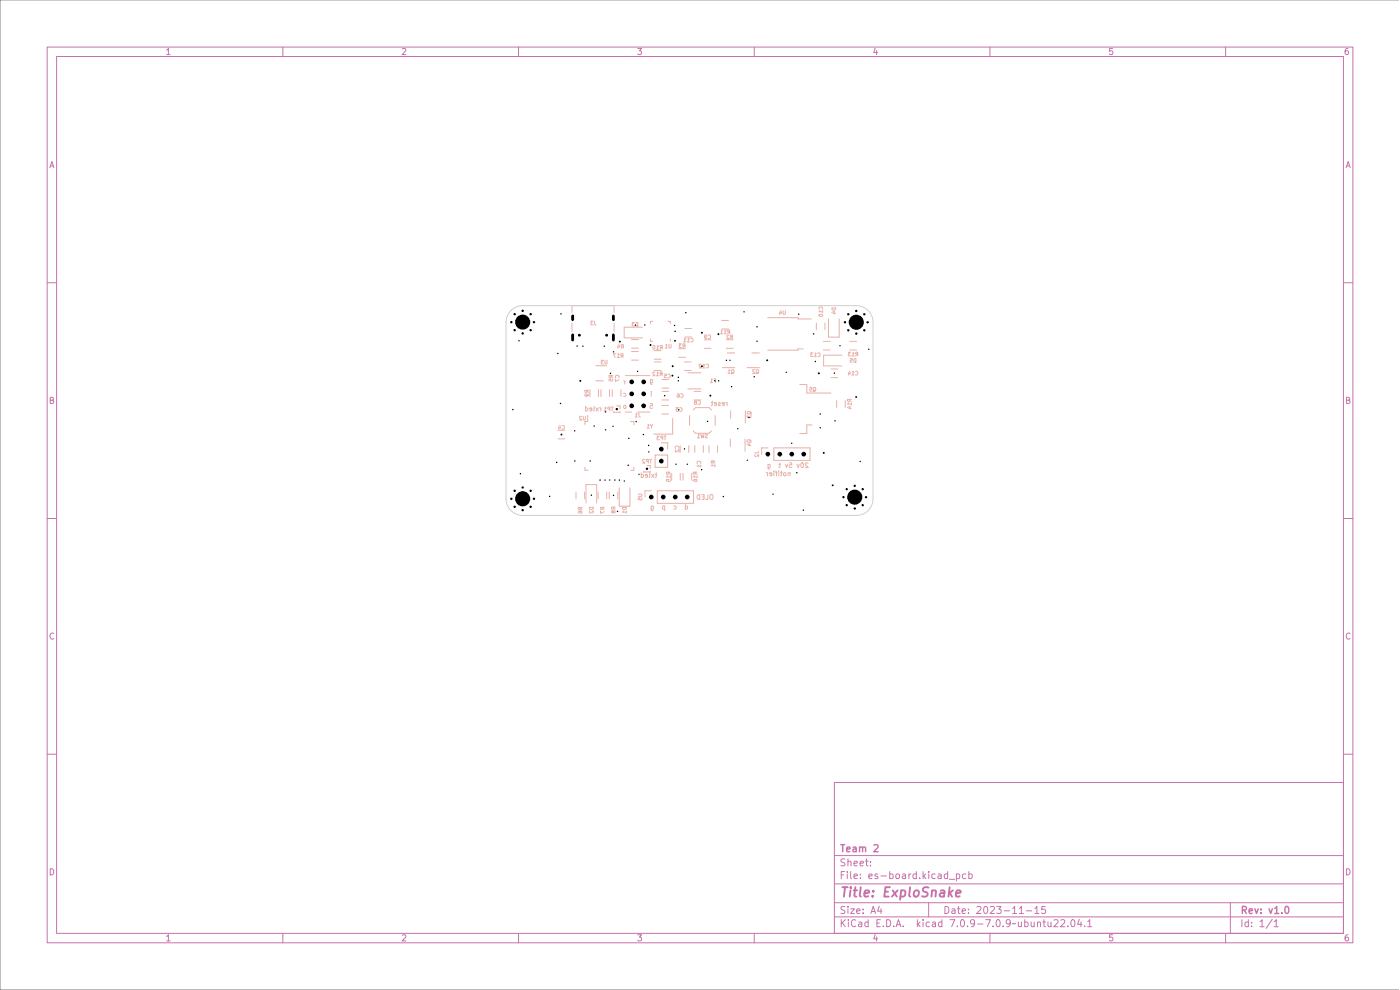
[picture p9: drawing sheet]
<svg xmlns="http://www.w3.org/2000/svg" width="297mm" height="210mm" viewBox="0 0 297 210" stroke-linecap="round" stroke-linejoin="round" font-family="sans-serif">
<g fill="none" stroke="#c872ab" stroke-width=".21">
<path d="M10 10h277v190h-277zM12 12h273v186h-273zM35.3 10.6l.4-.3v1.3M35.3 11.6h.8M60 10v2M85.3 10.4l.5-.1 .3 .3-.8 1h.8M110 10v2M135.3 10.3h.8l-.4 .5 .3 .1v.6l-.2 .1-.5-.1M160 10v2M185.7 10.2l-.3 .9h.8M186 10.7v.9M210 10v2"/>
<path d="M236 10.3h-.6v.6l.6-.1v.7l-.2 .1-.4-.1M260 10v2M286 10.3h-.4l-.2 .3v.7l.2 .3 .4-.1 .1-.5-.1-.2h-.4l-.2 .2M10.6 35.6l.4-1.3 .4 1.3M10.7 35.2h.6M285.6 35.6l.4-1.3 .4 1.3M285.7 35.2h.6M10 60h2M285 60h2M10.7 84.9l.5-.1 .1-.4-.6-.1v1.3h.5l.2-.5-.3-.2M285.7 84.9l.5-.1 .1-.4-.6-.1v1.3h.5l.2-.5-.3-.2M10 110h2"/>
<path d="M285 110h2M11.4 134.4a.58 .58 0 0 0-.8 .5 .58 .58 0 0 0 .8 .6M286.4 134.4a.58 .58 0 0 0-.8 .5 .58 .58 0 0 0 .8 .6M10 160h2M285 160h2M177 166h108v32h-108zM10.7 184.3a.66 .66 0 0 1 .7 .6 .66 .66 0 0 1-.7 .7zM35.3 198.7l.4-.4v1.3M35.3 199.6h.8M60 198v2M85.3 198.4l.5-.1 .3 .4-.8 .9h.8M110 198v2"/>
<path d="M135.3 198.3h.8l-.4 .5 .3 .1v.6l-.2 .1-.5-.1M160 198v2M177 194.5h108M177 191.5h108M177 187.5h108M177 181.5h108M178.5 195.1v1.5M178.5 185.6h.5M178.7 195.7l.6 .9M179.2 184.9h-.7v1.5M179.2 192.3h-.5l-.2 .1v.4l.6 .3 .1 .4-.2 .3-.6-.1M179.2 182.2h-.5l-.2 .1v.4l.6 .3 .1 .4-.2 .3-.6-.1"/>
<path d="M179.3 195.1l-.8 .8M179.7 184.9v.1M179.7 185.4v1M179.9 192.3v.1M179.9 182.8l.2-.1h.4v1M179.9 182.2v1.5M179.9 192.8v1M180 195.1v.1M180 195.6v1M180.5 192.8h.8l-.8 1h.8M180.5 184.9v1.3l.2 .2M181.2 185.9l.7-.2-.1-.3h-.4l-.2 .2 .1 .7h.5"/>
<path d="M181.2 183.2l.7-.2-.1-.3h-.4l-.2 .2 .1 .7h.5M181.5 195.2a.71 .71 0 0 0-1 .5 .71 .71 0 0 0 .8 .9l.2-.2M181.7 193.3l.8-.2-.1-.3h-.4l-.3 .2 .1 .7h.6M182.2 195.6h.5l.1 1M182.5 183.2l.7-.2-.1-.3h-.4l-.2 .2v.7h.6M182.5 186.2v.2M182.5 185.4v.2M182.8 195.9l-.5 .1-.2 .2 .2 .4 .5-.1M183.1 193.6v.2M183.1 192.8v.2M183.6 182.7h.6M183.8 182.2v1.3l.4 .2"/>
<path d="M184.2 195.6h-.5l-.2 .3 .1 .6h.6M184.2 195.1v1.5M184.3 185.9l.7-.2v-.3h-.5l-.2 .2 .1 .7h.6M184.7 183.5v.2M184.7 182.7v.2M184.7 193.8l.5-1.5 .5 1.5M184.9 193.3h.7M185.7 198.2l-.3 1h.8M186 198.7v.9M186 195.8h.5M186.2 185.4h-.4l-.2 .2 .1 .2 .5 .1v.4h-.6M186.5 192.2l-.3 1.1h.9"/>
<path d="M186.7 195.1h-.7v1.5h.7M186.9 192.8v1M186.9 185.8h1.1M187.4 196.4v.2M188.1 195.1a.76 .76 0 0 1 .9 .7 .76 .76 0 0 1-.9 .8zM188.7 185.4h.5l.3 .3-.2 .6h-.6M188.7 184.9v1.5M189.6 196.4v.2M190.1 196.6l.5-1.5 .5 1.5M190.1 185.5l.2-.1 .4 .1 .1 .6-.1 .2-.4 .1-.2-.2zM190.2 196.1h.8M191.5 185.4h.5l.1 1"/>
<path d="M191.6 196.4v.2M192.1 185.7l-.5 .1-.2 .2 .2 .4 .5-.1M192.8 185.4v1M193.2 185.4l-.4 .3M194.4 185.4h-.4l-.3 .3 .1 .6h.6M194.4 184.9v1.5M194.6 195.1v1.5M194.7 196l.5 .6M195.1 186.2v.2M195.2 195.6l-.6 .5M195.8 195.1v.1M195.8 184.9v1.5"/>
<path d="M195.8 195.6v1M196 185.8l.4 .6M196.4 185.4l-.6 .5M197 191.5v3M197 184.9v.1M197 185.4v1M197.2 195.6h-.5l-.2 .3 .1 .6h.6M197.8 195.6h.6l.1 1M198.4 185.4h-.4l-.3 .3 .1 .6h.6M198.5 195.9l-.5 .1-.3 .2 .3 .4 .5-.1M199 185.4h.6l.1 1M199.7 185.7l-.5 .1-.2 .2 .2 .4 .5-.1"/>
<path d="M199.8 195.6h-.4l-.3 .3 .1 .6h.6M199.8 195.1v1.5M200.5 192.3a.76 .76 0 0 1 .8 .7 .76 .76 0 0 1-.8 .8zM201 185.4h-.4l-.3 .3 .2 .6h.5M201 184.9v1.5M201.4 186.5h1.1M201.5 195.1h1l-.6 1.5M202 192.8h.5l.1 1M202.6 193.1l-.5 .1-.2 .2 .2 .4 .5-.1M202.9 185.4h.4l.3 .3-.1 .6h-.6M202.9 185.4v1.5M203.1 196.4v.2"/>
<path d="M203.1 192.8h.6M203.3 192.3v1.3l.4 .2M204 195.1h.1a.8 .8 0 0 1 .5 .7 .8 .8 0 0 1-.5 .8 1 1 0 0 1-.1-1.5zM204.1 193.3l.7-.2v-.3h-.5l-.2 .2 .1 .7h.6M204.9 185.4h-.4l-.3 .3 .1 .6h.6M205.2 196.4v.2M205.5 193.6v.2M205.5 192.8v.2M205.5 185.4h.5l.2 .3-.1 .6h-.6M205.5 184.9v1.5M206.7 195.7l-.2 .3-.5-.1-.1-.2v-.3l.3-.3h.4l.1 .3a1.09 1.09 0 0 1-.2 1.1l-.5 .1M207.2 192.4l.6-.1 .3 .4-.9 1.1h.9"/>
<path d="M207.4 196h1.1M208.9 192.3h.1a.8 .8 0 0 1 .6 .7 .8 .8 0 0 1-.6 .8 1 1 0 0 1-.1-1.5zM209.1 195.1h1l-.6 1.5M210 198v2M210.1 192.4l.6-.1 .3 .4-1 1.1h1M210.7 196.4v.2M211.5 192.3h.9l-.5 .5 .4 .2v.6l-.2 .2-.6-.2M211.5 195.2l.2-.1a.8 .8 0 0 1 .5 .7 .8 .8 0 0 1-.5 .8l-.2-.2-.2-.4zM212.8 196.4v.2M213 193.2h1.2M214.3 195.7l-.3 .3-.4-.1-.1-.2v-.3l.2-.3h.5l.1 .3a1.09 1.09 0 0 1-.3 1.1l-.4 .1M214.8 192.7l.4-.4v1.5"/>
<path d="M214.8 193.8h.9M215.5 195.9l-.8 .1M216 195.6l.1 .9 .4 .1 .2-.2M216.2 192.7l.5-.4v1.5M216.2 193.8h.9M216.7 195.6v1M217.4 195.6h.4l.3 .3-.1 .6h-.6M217.4 195.1v1.5M217.7 193.2h1.2M218.7 195.6l.1 .9 .4 .1 .2-.2M219.4 195.6v1M219.5 192.7l.5-.4v1.5"/>
<path d="M219.5 193.8h.9M220.1 195.7l.2-.1h.4v1M220.1 195.6v1M221.2 195.6h.6M221.5 195.1v1.3l.3 .2M221.7 192.3h-.7v.7l.2-.2 .5 .1 .1 .2-.1 .5-.2 .2-.5-.2M222.3 195.6l.1 .9 .3 .1 .3-.2M223 195.6v1M223.6 195.2l.6-.1 .3 .4-1 1.1h1M225 195.2l.6-.1 .3 .4-.9 1.1h.9M226.5 196.4v.2M227.4 195.1h.1a.8 .8 0 0 1 .6 .7 .8 .8 0 0 1-.6 .8 1 1 0 0 1-.1-1.5z"/>
<path d="M229 195l-.4 1.1h.9M229.3 195.6v1M230.1 196.4v.2M230.7 195.5l.5-.4v1.5M230.7 196.6h.9M236 198.3h-.6v.6l.6-.1v.7l-.2 .1-.4-.1M260 198v2M261 191.5v6.5M263.5 195.1v1.5M264.8 195.6h-.4l-.3 .3 .1 .6h.6M264.8 195.1v1.5M265.5 196.4v.2"/>
<path d="M265.5 195.6v.2M267.3 195.5l.4-.4v1.5M267.3 196.6h.9M269.9 195l-1.3 1.9M270.3 195.5l.4-.4v1.5M270.3 196.6h.9M285.7 184.3a.66 .66 0 0 1 .7 .6 .66 .66 0 0 1-.7 .7zM286 198.3h-.4l-.2 .3v.7l.2 .3 .4-.1 .1-.5-.1-.2h-.4l-.2 .2"/>
</g>
<g fill="none" stroke="#c872ab" stroke-width=".3">
<path d="M178.3 179.2h.9M178.8 179.2v1.5M181 179.7h.6v1M182.3 179.8l.3-.1h.3l.1 1M182.3 179.7v1M183 179.9l.2-.2h.4v1M185.4 179.3l.6-.1 .3 .4-1 1.1h1M179.6 180.2l.7-.2v-.3h-.4l-.3 .2 .1 .7h.6M181.6 180l-.5 .1-.2 .2 .2 .4 .5-.1M263.6 193.1l.7-.1 .1-.2-.1-.4-.7-.1v1.5M263.9 193.1l.5 .7M265 193.3l.7-.2-.1-.3h-.4l-.2 .2 .1 .7h.5"/>
<path d="M266.2 192.8l.4 1 .3-1M267.5 193.6v.2M267.5 192.8v.2M269.2 192.8l.4 1 .3-1M270.4 192.7l.5-.4v1.5M270.4 193.8h.9M271.9 193.6v.2M272.7 192.4l.2-.1a.8 .8 0 0 1 .5 .7 .8 .8 0 0 1-.5 .8l-.3-.6z"/>
</g>
<g fill="none" stroke="#c872ab" stroke-width=".4">
<path d="M178.7 188.2h1.1M179.3 188.2l-.3 2M180.4 188.9l-.1 1.3M180.5 188.2v.2M181.1 188.9h.8M181.5 188.2l-.3 1.7 .1 .2 .4 .1M182.6 188.2l-.2 1.7 .2 .3M183.4 189.5l1-.2-.1-.3h-.7l-.3 .9 .3 .3 .6-.1M185.1 190v.2M185.3 189l-.1 .1M187.7 189.1h.7M188.8 188.2h-1l-.2 2h.9"/>
<path d="M189.4 188.9l.9 1.3M190.4 188.9l-1.2 1.3M191.2 189h.7l.2 .2-.1 .6a.66 .66 0 0 1-1 .3M191.2 188.9l-.3 2M193.1 188.2l-.2 1.7 .2 .3M194 189.1l.1-.1a.51 .51 0 0 1 .8 .2v.6l-.3 .3a.5 .5 0 0 1-.8-.3zM197 188.3a.85 .85 0 0 0-1.1 .1l-.1 .6 .9 .4v.6a.86 .86 0 0 1-1.1 .1M197.7 189.1l.3-.2 .5 .1-.1 1.2M197.8 188.9l-.2 1.3M199.6 189h.7v1.2M200.4 189.3l-.7 .1a.4 .4 0 0 0-.3 .4 .4 .4 0 0 0 .2 .4l.7-.1M201.5 188.2l-.3 2"/>
<path d="M201.5 189.4l.5 .8M202.1 188.9l-.8 .7M202.8 189.5l1-.2-.1-.3-.5-.1-.3 .2-.1 1h.8"/>
</g>
<path d="M0 0h.1M0 0h296.7M0 0v210" fill="none" stroke="#848484" stroke-width=".21"/>
<g fill="none" stroke="#e8b2a7" stroke-width=".21">
<path d="M121.3 66.3v-1.5h9v1.5M121.3 68.5v1.8M125.8 68.1h-.5l.3 .3-.2 .1v.3h.4M126.1 68.1l.1 .7 .2 .1M126.4 77.6h2.3M128 76.4h-.5l.3 .3-.3 .2 .1 .2h.4M128.3 76.4v.7l.2 .1 .3-.1v-.7M129.6 79.6v.4h-.3l-.1-.4h.8M129.6 79.8l.4 .3M130.3 68.5v1.8M130.7 75h-.6l.4 .8M130.9 75.8h.5"/>
<path d="M131.1 73.3v.6M131.3 73l.2 .6h-.5M131.4 75.3l-.2-.3v.8M132 75.4l-.3 .4M132 73.5l-.2 .4M132.2 75.4h-.4l-.1-.3 .5-.1v.8M132.2 73.5h-.4v-.4h.4v.8M132.7 79.7h5.2M134 73.8h1.4M134 72h1.4M134 74.6h1.4M134 76.4h1.4"/>
<path d="M134.6 68.4h-.5l.3 .3-.3 .1v.3h.5M134.9 68.5l.4-.1v.8a.42 .42 0 0 1-.4-.2 .42 .42 0 0 1 0-.5zM136.3 69.4h-3.9v2.3h3.9M138 71.9v.5h.5M138.5 68.2h-.5v.4M138.6 73.3h.1a.36 .36 0 0 1 .3 .4 .36 .36 0 0 1-.4 .3zM138.8 78.6h1.4M138.8 76.2h1.4M138.8 74.4h1.4M138.8 76.8h1.4M138.9 79l-.3-.1-.1 .2 .5 .6h-.5M139.2 79.7h.5"/>
<path d="M139.3 74.1h.4M139.7 79.1l-.2-.2v.8M139.7 73.5l-.2-.2v.8M140.3 79.3l-.3 .4M140.3 73.7l-.3 .4M140.5 79.3h-.4l-.1-.3 .5-.1v.8M140.5 73.7h-.4v-.3l.4-.1v.8M141 79.4h.3l.1 .3h-.4v.4h.4M141.1 73.8h.5M141.6 73.3l-.3-.3v.8M141.7 79.4a.35 .35 0 0 1 .5 .3 .35 .35 0 0 1-.5 .4M141.7 68.2h.5v.4"/>
<path d="M141.9 73v.7l.2 .1 .3-.1v-.7M142.2 71.9v.5M144 74h1.4M144 75.8h1.4M144.6 72.9h-.5l.2 .3-.2 .1v.3h.5M145 72.5h.5M145.1 73.3l-.3 .4M145.2 78.6h1.4M145.2 76.8h1.4M145.3 69.7h1.4M145.3 71.5h1.4M145.3 73.3h-.4v-.3l.4-.1v.8"/>
<path d="M145.5 72l-.3-.3v.8M145.8 72.5h.4M145.9 79.1h2.8M146.2 72l-.2-.3v.8M146.5 71.8a.36 .36 0 0 1 .5 .3 .36 .36 0 0 1-.5 .4M148.8 77.3h-.4l-.1 .2 .5 .5h-.5M149.1 78h.4M149.4 73.9h1.4M149.4 72.1h1.4M149.5 71.4l.4 .1v-.4l-.3-.1-.1 .2v.4l.4 .2M149.5 77.5l-.2-.2v.7M149.8 77.3a.36 .36 0 0 1 .5 .3 .36 .36 0 0 1-.5 .4"/>
<path d="M150.2 71.1a.36 .36 0 0 1 .5 .3 .36 .36 0 0 1-.5 .3M152.8 70.8h.5M153.1 68h1.5M153.1 69.8h1.5M153.3 78h2.6M153.3 70.2l-.2-.2v.8M153.6 70.8h.4M154 70.2l-.2-.2v.8M154.1 73.9h1.4M154.1 72.1h1.4M154.3 74.9h1.6M154.4 79.2h.5"/>
<path d="M154.6 70.4l-.3 .4M154.6 71.1h-.3l-.1 .2 .5 .6h-.5M154.8 70.4h-.4v-.3l.4-.1v.8M154.9 78.6l-.2-.2v.8M155.2 71.5l-.3 .4M155.4 71.5h-.4v-.4h.4v.8M155.6 79l-.5 .3M158.5 78h2.6M159.5 74.9h1.6M160.1 78.5l-.3-.1-.1 .2 .5 .6h-.5M160.8 79l-.4 .3M162.9 67.4h6.4v.3h2.8"/>
<path d="M165.4 66.2v.5M165.6 65.9l.2 .5h-.5M166.1 65.9v.6l.2 .2 .3-.2v-.6M170.4 74h-1.1v.3h-6.4M172.5 74.8h-.5l.2 .4h-.2v.4h.5M172.7 75.6h.5M173.2 68.5v1.4M173.2 75.1l-.2-.3v.8M173.5 74.9a.36 .36 0 0 1 .5 .3 .36 .36 0 0 1-.5 .4M173.8 66.8a.39 .39 0 0 1 .4-.2 .39 .39 0 0 1 .3 .4 .39 .39 0 0 1-.5 .2 .39 .39 0 0 1-.2-.4zM173.8 65.6a.36 .36 0 0 1 .3-.5 .36 .36 0 0 1 .3 .5M173.9 65.9l-.2 .2h.8"/>
<path d="M174.5 65.9v.5M174.7 74.2h1.4M174.7 72.4h1.4M175 68.5v1.4M175.8 67.6v3.9h2.2v-3.9M176.3 78.3h1.4M176.4 66.3l.6-.2v.5M176.5 65.3h.8a.4 .4 0 0 1-.4 .5 .4 .4 0 0 1-.4-.5zM176.7 66.5h.6M178.6 75.3h-3.9v2.3h3.9M180 79v.5M180.2 78.7l.2 .6h-.5"/>
<path d="M180.3 74.2h1.4M180.3 72.4h1.4M180.4 76h.4v.4h-.4v.4h.4M180.5 74.7h-.5l.3 .3-.3 .2v.2h.5M180.7 79.5h.5M180.7 75.5h.5M181.2 79l-.3-.3v.8M181.2 74.9l-.2-.2v.8M181.3 76.1l.3-.1v.8a.42 .42 0 0 1-.5-.2 .42 .42 0 0 1 .2-.5zM181.5 78.8a.35 .35 0 0 1 .5 .4 .35 .35 0 0 1-.5 .3M181.8 75.1l-.3 .4M182 75.1h-.4l-.1-.3 .5-.1v.8"/>
<path d="M118.4 93.1h1.4M118.4 91.3h1.4M118.6 90.5v.6M118.7 90.2l.2 .6h-.5M119.2 90.3a.35 .35 0 0 1 .5 .3 .35 .35 0 0 1-.5 .4M123.4 88.4l-.3-.1-.2 .2 .5 .6h-.5M123.7 88.3v.6l.2 .2 .3-.2v-.6M124.1 99.1v.7h.7M124.2 86.6l.3-.1 .2 .2-.1 .4h-.4M124.2 86.2v1M124.5 82.8v.4h-.4v-.4h.8M124.5 83l.4 .3"/>
<path d="M124.7 88.1v1.3h-.6v.7M124.9 83.6l-.2 .4h-.5l-.1-.1v-.3h.4l-.1 .4M125.1 82.7v1.4M125.6 86.8h-.5v-.2l.3-.1 .2 .2-.1 .4h-.4M126 86.2v.8l-.1 .2M126.4 80.8h1.6M126.4 86.5l.5 .7M126.9 86.5l-.5 .7M127 82.7v1.4M127.2 86.5l.3 .2M127.5 86.5v.7M127.5 82.7v1.4"/>
<path d="M128.2 87.2h.4M128.6 86.6l-.2-.2v.8M129.3 82.7v1.4M129.4 86.8l-.4-.1-.1-.3h.5v.8M129.6 86.4h.5M129.9 86.4v.8M129.9 82.7v1.4M129.9 80.4v.4h-.4l.1-.4h-.4v.4M130.2 87.3v.2h1.4v-.2M130.5 80.4v.5l.8-.3M130.6 80.1a.36 .36 0 0 1 .3-.5 .36 .36 0 0 1 .4 .5M130.9 86.1h.7v.7"/>
<path d="M131.7 82.7v1.4M132.3 80.8l.2 .2M132.3 83.5l.3-.1 .2 .2-.1 .4h-.4M132.4 86h.2l.2 .2-.2 .4-.3-.2zM132.5 80.8v.7M132.7 87.4h1.3M133.8 89.4h.7v.7M134.5 99.1v.7h-.7M134.8 88.4h.4M135.2 87.9l-.2-.3v.8M135.3 87.4h2.6M135.5 87.6l.1 .7 .3 .1"/>
<path d="M136.6 100v.1h1.3v-.1M136.8 97.5l-.3-.1-.2 .3 .5 .5h-.5M137.3 98.7h.6v.7M137.3 90.8h.4M137.5 97.9l-.3-.1-.1-.3 .4-.1v.8M137.7 90.3l-.2-.3v.8M137.8 97.4h.5M137.9 85.6h.5v.5h-.4l-.1 .4h.5M137.9 90l.3 .4 .3-.4M138 80.5v.8l.2 .2h.2M138 80.6l.3-.1 .2 .2-.1 .4h-.4M138 97.4v.8"/>
<path d="M138.2 83.1v.1M138.2 83.4v.7M138.2 90.4v.4M139 96.5h2.6v2.6h-2.6zM139.9 92.5h-.5l.2 .3-.2 .1v.3h.5M140.3 93.9h1.3v1.4M140.4 86h1.4M140.4 87.8h1.4M140.4 83h1.5M140.4 84.8h1.5M140.4 80.5h1.5M140.4 82.3h1.5"/>
<path d="M140.6 92.9h-.4v-.3l.4-.1v.8M140.9 92.5h.4M141.1 92.5v.8M142.7 88.8v3.3h-4M143.3 95.1a.36 .36 0 0 1 .3-.5 .36 .36 0 0 1 .4 .5M143.3 95.4l-.1 .3 .3 .2 .5-.5v.5M143.7 83.5l.4 .2v.4l-.1 .2-.3-.1v-.4l.4 .2M143.9 86.5h-.4l.2 .3-.2 .1v.3h.4M144.2 86.6a.35 .35 0 0 1 .5 .3 .35 .35 0 0 1-.5 .3M144.3 94.5v1.5M144.4 83.6a.35 .35 0 0 1 .5 .3 .35 .35 0 0 1-.5 .3M145.9 82.5h2.8"/>
<path d="M146.1 94.5v1.5M146.3 88.1v2.1M147.1 87l.5-.5h2.9l.4 .5M147.1 91.4l.5 .5h2.9l.4-.5M147.2 83h1.5M147.2 84.8h1.5M147.4 94.5v1.5M147.5 85.3l-.1 .4h.3a.32 .32 0 0 0 0-.3 .32 .32 0 0 0-.3-.1v-.2l.2-.1 .2 .2-.2 .1M147.9 92.9h.5M147.9 98.3a.35 .35 0 0 1 .4-.5 .35 .35 0 0 1 .3 .5M148.1 85.1a.35 .35 0 0 1 .5 .3 .35 .35 0 0 1-.5 .3M148.1 98.6l-.2 .3h.8"/>
<path d="M148.4 92.3l-.2-.2v.8M148.7 92.1l.2 .8 .1-.6 .2 .6 .1-.8M148.7 98.6v.5M149.2 94.5v1.5M149.6 92.1l.4 .1v.2l-.4 .3 .2 .2 .3-.1M150.4 94.5v1.5M150.7 81.1h.5M150.9 85.4h.3M151.1 85.1v.8l-.2 .2M151.1 98.6l-.2 .2h.8M151.2 80.6l-.3-.2v.7M151.3 97.8l-.1 .4h-.3v-.4h.8"/>
<path d="M151.3 98l.4 .3M151.4 80.4h.4v.7M151.6 80.7h.2M151.7 98.6v.4M151.7 88.1v2.1M152 85.7l-.5-.1 .1-.2h.3l.1 .1v.5h-.4M152.2 94.5v1.5M152.4 85.4l.4 .1-.4 .3v.2h.4M153.7 85.7l-.5-.1v-.2h.3l.2 .1-.1 .5h-.4M154 85.4l.2 .2M154.2 85.4v.7M154.9 93.1v1.6"/>
<path d="M155 87.1v1.6M158.1 93.1v2.6M158.1 87.1v2.6M158.4 94.3l.6-.2v.5M158.5 88.1v.5l.3-.3 .1 .3h.3v-.5M158.7 94.5h.6M159.1 93.4l.2 .4M159.1 87.5l.3 .4M160.2 96.4l-.1 .3 .3 .2 .5-.5v.5M160.9 95.8l-.1 .2-.7 .1M162.9 95h-1.3v1.3M162.9 98.5v.8l.2 .2h.3"/>
<path d="M162.9 98.6l.3-.1 .2 .2-.1 .4h-.4M164.2 99.9v.1M164.2 95h7.6v2.7h-7.6zM164.5 99.9l.2 .2v.8M165.2 99.9v.1M165.2 98.5h.4M165.5 98.2v.8l-.3 .2M165.8 99.9v.9l-.3 .1M166.6 98.5l.2 .7 .3-.7M167.5 98.2h.4l.1 .5-.5-.1v.5h.5M169.1 98.5l.2 .7 .3-.7M169.7 81.6h1.5v1.8h5.1"/>
<path d="M170 98.3l.1-.1a.49 .49 0 0 1 .4 .5 .49 .49 0 0 1-.5 .4l-.1-.3zM171.4 98.3l-.4-.1-.2 .3 .7 .7h-.7M171.8 82.2h.4v.4l-.4-.1v.4h.4M172.3 90.1h-1.1v1.9h-1.5M172.9 82.8l-.4 .3M176.3 80.1h1.4M177.5 85v1.4M179.3 85v1.4M179.8 86.4l.5-.2v.5M180 85.5l-.2 .2h.8M180.1 86.6h.5M180.2 84.7v.4h-.3l-.1-.4h.8"/>
<path d="M180.2 84.9l.4 .3M180.6 85.5v.4M122.2 104.4v1.4M123.1 107.6l-.1 .4-.3 .1v-.5h.8M123.1 107.8l.4 .3M123.1 108.4l-.1 .4h.4l.1-.2-.2-.2h-.4l-.2 .4M124 104.4v1.4M124.3 106.7v-3.9h2.3v3.9M125 107.6h.8a.4 .4 0 0 1-.4 .5 .4 .4 0 0 1-.4-.5zM125.1 108.4l-.1 .3 .3 .1 .5-.5v.5M126.9 104.4v1.4M127.4 108.3v.6l.8-.4"/>
<path d="M127.8 107.6v.4h-.4v-.4h.8M127.8 107.8l.4 .3M128.7 104.4v1.4M129.2 104.4v1.4M130.1 108.5l-.2-.2-.2 .2 .1 .3h.2a.32 .32 0 0 1 .1-.4 .32 .32 0 0 1 .4 0l-.1 .4-.3-.2M130.1 107.6v.4h-.3l-.1-.4h.8M130.1 107.8l.4 .2M131.1 104.4v1.4M131.4 103.5v3.9h2.2v-3.9M132.1 107.6h.8a.4 .4 0 0 1-.4 .5 .4 .4 0 0 1-.4-.5zM132.3 108.4l-.2 .2h.8M132.9 108.4v.5"/>
<path d="M135.4 104.8h.6l.2 .2-.2 .3h-.6M136 100.7l.3-.1 .2 .2-.1 .4h-.4M136 100.3v1M136.1 105.6v.4h-.4l.1-.4-.4 .1v.3M137.4 100.9l-.5-.1v-.1l.3-.1 .2 .2-.1 .4h-.4M137.8 100.3v.8l-.1 .2M138.1 107.3v.8l.2 .2h.3M138.1 107.4l.3-.1 .2 .2-.1 .5h-.4M138.2 104.1h-1.4v1.3M138.2 100.6l.5 .7M138.7 100.6l-.5 .7M139 100.6h.4"/>
<path d="M139.2 100.3v.8l-.2 .2M139.4 104.1h7.7v2.7h-7.7zM141 107.4l-.3-.1-.2 .2 .1 .5h.4M141 107.3v1M141.6 100.9l-.2 .3h.8M141.8 100.2v.3l-.3 .1-.1-.4h.8M141.8 100.4l.4 .2M142.1 101.7v.4h-.4l.1-.4h-.4v.4M142.2 100.9v.5M142.5 100.4v1.5M143 107.4l.2-.1 .2 .2-.1 .5h-.3M144.3 100.4v1.5"/>
<path d="M144.9 100.4v1.5M145.4 107v1h.4v-.6h-.4M146.7 100.4v1.5M147.3 100.9l-.2 .3h.8M147.5 100.2v.3l-.4 .1v-.4h.8M147.5 100.4l.4 .2M147.5 101.7l-.1 .4h.4l.1-.3-.2-.1h-.4l-.2 .4M147.9 100.9v.5M148.1 105l.4-.1v1a.53 .53 0 0 1-.6-.3 .53 .53 0 0 1 .2-.6zM148.9 104.9h.5v1h-.5M149 105.4h.4M150.2 104.9v1h-.5"/>
<path d="M150.7 105l.5 .1 .1 .5-.3 .3-.4-.1v-.5zM162.5 100.3l.3 .2M162.8 100.3v.6M163.7 100.6l-.4-.1v-.2h.3l.1 .1v.5h-.4M164.2 100.3v.6M164.5 100.3h.4M165.2 100.3v.6M165.5 100.3h.4M166.3 100.4h.4l-.1 .5-.3-.1zM167.6 100.4l-.4-.1v.6M167.6 100.3v.6"/>
<circle cx="155.5" cy="78.8" r=".38"/>
<circle cx="160.7" cy="78.8" r=".38"/>
<circle cx="158.9" cy="93.5" r=".39"/>
<circle cx="158.9" cy="87.6" r=".38"/>
<circle cx="172.8" cy="82.6" r=".39"/>
</g>
<path d="M110.9 109.3h70.8M110.9 109.3a3.5 3.5 0 0 1-3.5-3.5v-37.4a3.5 3.5 0 0 1 3.5-3.6h70.8a3.5 3.5 0 0 1 3.5 3.6v37.4a3.5 3.5 0 0 1-3.5 3.5" fill="none" stroke="#d0d2cd" stroke-width=".21"/>
<g fill="#000">
<circle cx="108.5" cy="68.3" r=".25"/>
<circle cx="109.2" cy="66.6" r=".25"/>
<circle cx="109.2" cy="70" r=".25"/>
<circle cx="110.1" cy="72.3" r=".15"/>
<circle cx="110.9" cy="68.3" r="1.6"/>
<circle cx="110.9" cy="70.7" r=".25"/>
<circle cx="110.9" cy="65.9" r=".25"/>
<circle cx="112.6" cy="66.6" r=".25"/>
<circle cx="112.6" cy="70" r=".25"/>
<circle cx="113.3" cy="68.3" r=".25"/>
<circle cx="118.4" cy="75" r=".15"/>
<circle cx="119" cy="66.6" r=".15"/>
<circle cx="122.4" cy="73.4" r=".15"/>
<circle cx="122.9" cy="71.1" r=".3"/>
<circle cx="123.7" cy="73.4" r=".15"/>
<circle cx="128.2" cy="73.4" r=".15"/>
<circle cx="128.7" cy="71.1" r=".3"/>
<circle cx="129.5" cy="79.2" r=".15"/>
<circle cx="130.2" cy="74.6" r=".15"/>
<circle cx="131.5" cy="72.5" r=".2"/>
<circle cx="134.8" cy="69" r=".15"/>
<circle cx="135.3" cy="78.8" r=".15"/>
<circle cx="136.8" cy="68.9" r=".15"/>
<circle cx="138" cy="73.2" r=".2"/>
<circle cx="142.7" cy="79.7" r=".2"/>
<circle cx="142.7" cy="77.7" r=".2"/>
<circle cx="143.1" cy="69" r=".15"/>
<circle cx="143.2" cy="72.3" r=".2"/>
<circle cx="143.2" cy="70.3" r=".15"/>
<circle cx="145.5" cy="66.3" r=".15"/>
<circle cx="148.9" cy="70.6" r=".2"/>
<circle cx="148.9" cy="77.7" r=".2"/>
<circle cx="152.4" cy="70.9" r=".2"/>
<circle cx="154.1" cy="76.4" r=".15"/>
<circle cx="154.9" cy="76.4" r=".15"/>
<circle cx="157.9" cy="66.1" r=".15"/>
<circle cx="160" cy="79.9" r=".15"/>
<circle cx="160.6" cy="72.4" r=".15"/>
<circle cx="160.6" cy="69.3" r=".15"/>
<circle cx="162.8" cy="76.4" r=".2"/>
<circle cx="166.8" cy="79" r=".15"/>
<circle cx="169.4" cy="66.6" r=".15"/>
<circle cx="172.6" cy="70.8" r=".15"/>
<circle cx="173" cy="76.7" r=".15"/>
<circle cx="173.7" cy="79.2" r=".2"/>
<circle cx="177" cy="79.1" r=".15"/>
<circle cx="178.2" cy="73.3" r=".15"/>
<circle cx="179.3" cy="68.4" r=".25"/>
<circle cx="180" cy="66.7" r=".25"/>
<circle cx="180" cy="70.1" r=".25"/>
<circle cx="181.7" cy="68.4" r="1.6"/>
<circle cx="181.7" cy="70.8" r=".25"/>
<circle cx="181.7" cy="66" r=".25"/>
<circle cx="183.4" cy="66.7" r=".25"/>
<circle cx="183.4" cy="70.1" r=".25"/>
<circle cx="184.1" cy="68.4" r=".25"/>
<circle cx="184.3" cy="74.1" r=".15"/>
<circle cx="108.8" cy="86.9" r=".15"/>
<circle cx="118.1" cy="98.1" r=".15"/>
<circle cx="118.9" cy="85.6" r=".15"/>
<circle cx="119.1" cy="92.2" r=".2"/>
<circle cx="121.9" cy="91.4" r=".15"/>
<circle cx="122" cy="97.8" r=".15"/>
<circle cx="123.1" cy="80.8" r=".2"/>
<circle cx="125.2" cy="97.8" r=".15"/>
<circle cx="126.1" cy="90.4" r=".15"/>
<circle cx="128.5" cy="87.4" r=".15"/>
<circle cx="128.5" cy="91.2" r=".15"/>
<circle cx="130.1" cy="90.4" r=".15"/>
<circle cx="130.9" cy="86.8" r=".25"/>
<circle cx="133.3" cy="98.7" r=".15"/>
<circle cx="133.4" cy="93" r=".15"/>
<circle cx="134" cy="86.1" r=".5"/>
<circle cx="134" cy="81" r=".5"/>
<circle cx="134" cy="83.5" r=".5"/>
<circle cx="135" cy="89.4" r=".15"/>
<circle cx="136.5" cy="92.2" r=".15"/>
<circle cx="136.5" cy="86.1" r=".5"/>
<circle cx="136.5" cy="81" r=".5"/>
<circle cx="136.5" cy="83.5" r=".5"/>
<circle cx="137.3" cy="99.4" r=".25"/>
<circle cx="137.6" cy="94.5" r=".15"/>
<circle cx="137.6" cy="95.9" r=".15"/>
<circle cx="140.3" cy="97.8" r=".5"/>
<circle cx="140.3" cy="95.3" r=".5"/>
<circle cx="141" cy="83.9" r=".15"/>
<circle cx="143.4" cy="98.5" r=".15"/>
<circle cx="143.9" cy="80.8" r=".15"/>
<circle cx="143.9" cy="80" r=".15"/>
<circle cx="144" cy="86.9" r=".15"/>
<circle cx="145.2" cy="95.2" r=".15"/>
<circle cx="145.8" cy="98.5" r=".15"/>
<circle cx="148.9" cy="99.6" r=".15"/>
<circle cx="150.1" cy="89.4" r=".15"/>
<circle cx="150.7" cy="83.9" r=".2"/>
<circle cx="151.7" cy="80.8" r=".15"/>
<circle cx="152.5" cy="80.8" r=".15"/>
<circle cx="155.2" cy="82" r=".15"/>
<circle cx="156.5" cy="90.9" r=".15"/>
<circle cx="158.6" cy="97.6" r=".15"/>
<circle cx="158.9" cy="88.5" r=".15"/>
<circle cx="162.9" cy="96.3" r=".5"/>
<circle cx="165.4" cy="96.3" r=".5"/>
<circle cx="168" cy="94" r=".15"/>
<circle cx="168" cy="96.3" r=".5"/>
<circle cx="170.5" cy="96.3" r=".5"/>
<circle cx="174" cy="87.8" r=".15"/>
<circle cx="174" cy="90.7" r=".15"/>
<circle cx="174.8" cy="96.1" r=".2"/>
<circle cx="177.2" cy="89.3" r=".15"/>
<circle cx="181.6" cy="84.2" r=".2"/>
<circle cx="182.5" cy="97.9" r=".15"/>
<circle cx="108.5" cy="105.8" r=".25"/>
<circle cx="109.2" cy="107.5" r=".25"/>
<circle cx="109.2" cy="104.1" r=".25"/>
<circle cx="110.4" cy="100.5" r=".15"/>
<circle cx="110.9" cy="108.2" r=".25"/>
<circle cx="110.9" cy="105.8" r="1.6"/>
<circle cx="110.9" cy="103.4" r=".25"/>
<circle cx="112.6" cy="107.5" r=".25"/>
<circle cx="112.6" cy="104.1" r=".25"/>
<circle cx="113.3" cy="105.8" r=".25"/>
<circle cx="116.6" cy="105.3" r=".15"/>
<circle cx="125.5" cy="105" r=".15"/>
<circle cx="127.3" cy="101.8" r=".15"/>
<circle cx="128.3" cy="101.8" r=".15"/>
<circle cx="129.3" cy="101.8" r=".15"/>
<circle cx="130.2" cy="105.1" r=".15"/>
<circle cx="130.5" cy="101.8" r=".15"/>
<circle cx="131" cy="108.5" r=".15"/>
<circle cx="131.4" cy="101.8" r=".15"/>
<circle cx="132.5" cy="102" r=".15"/>
<circle cx="135.6" cy="100.6" r=".15"/>
<circle cx="138.2" cy="105.4" r=".5"/>
<circle cx="140.7" cy="105.4" r=".5"/>
<circle cx="143.2" cy="105.4" r=".5"/>
<circle cx="145.8" cy="105.4" r=".5"/>
<circle cx="153.5" cy="105.3" r=".15"/>
<circle cx="164" cy="104.8" r=".15"/>
<circle cx="169.1" cy="100.3" r=".15"/>
<circle cx="170.4" cy="108.2" r=".15"/>
<circle cx="176.7" cy="102.9" r=".2"/>
<circle cx="178.9" cy="105.5" r=".25"/>
<circle cx="179.6" cy="103.8" r=".25"/>
<circle cx="179.6" cy="107.2" r=".25"/>
<circle cx="181.3" cy="105.5" r="1.6"/>
<circle cx="181.3" cy="103.1" r=".25"/>
<circle cx="181.3" cy="107.9" r=".25"/>
<circle cx="183" cy="103.8" r=".25"/>
<circle cx="183" cy="107.2" r=".25"/>
<circle cx="183.7" cy="105.5" r=".25"/>
</g>
<path d="M121.5 67v.8M121.5 71v1.1M130.1 67v.8M130.1 71v1.1" fill="none" stroke="#000" stroke-width=".6"/>
</svg>
